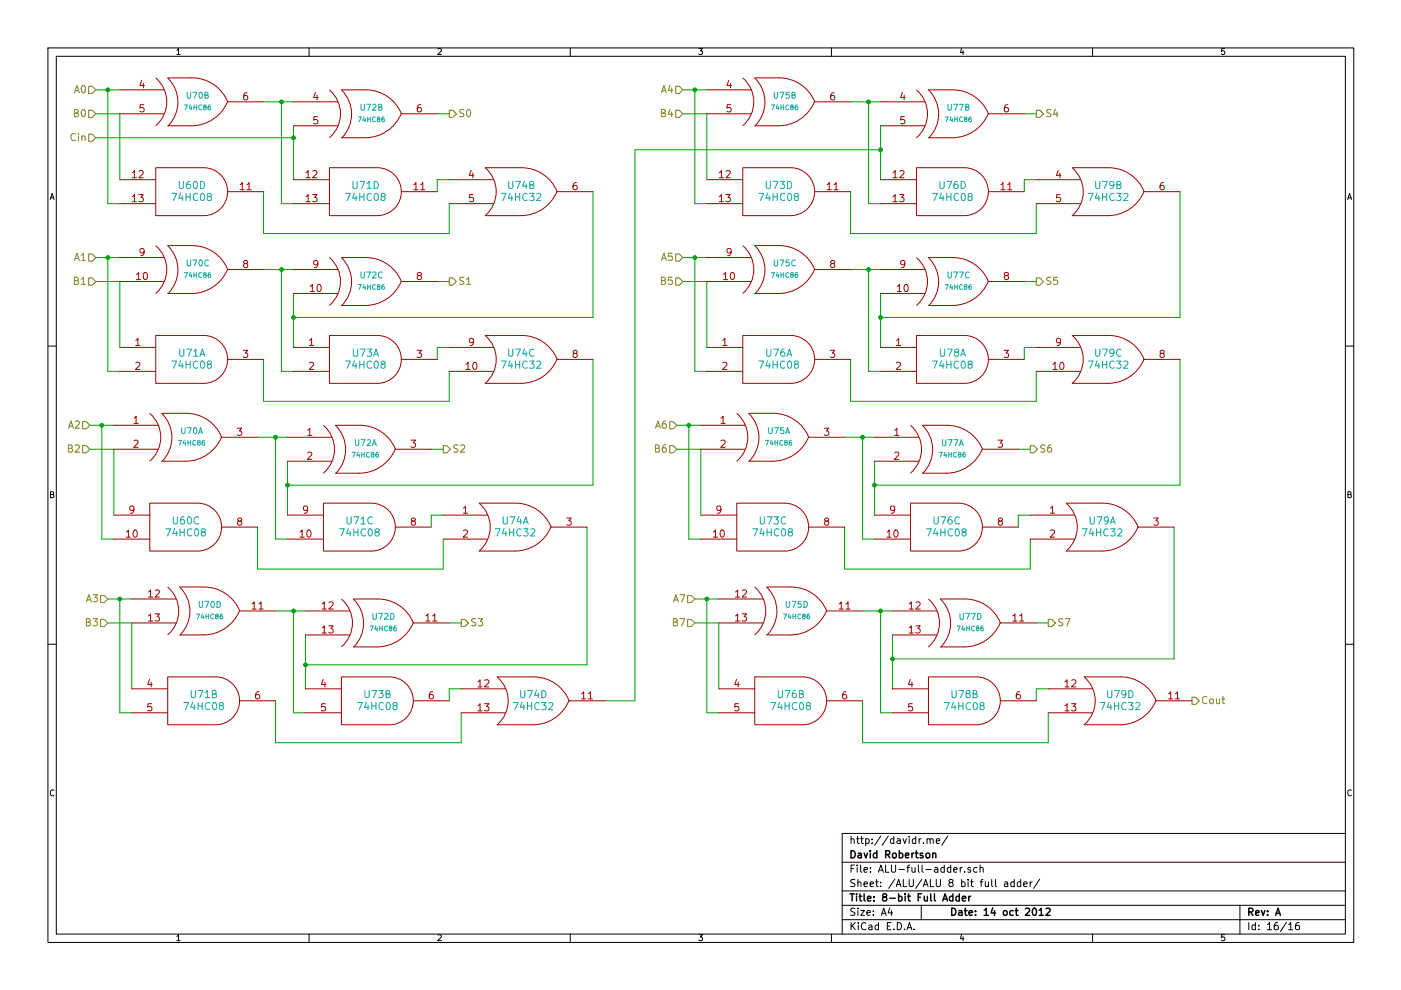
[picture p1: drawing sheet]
<svg xmlns="http://www.w3.org/2000/svg" width="297mm" height="210mm" viewBox="0 0 297 210" stroke-linecap="round" stroke-linejoin="round" font-family="sans-serif">
<g fill="none" stroke="#000" stroke-width=".21">
<path d="M10.2 10.2h276.8v189.6h-276.8zM11.9 11.9h273.3v186.1h-273.3zM37.5 10.7l.3-.4v1.3M37.5 11.6h.7M65.5 10.2v1.7M92.9 10.4l.4-.1 .3 .4-.8 .9h.8M120.9 10.2v1.7M148.2 10.3h.7l-.4 .5 .4 .1v.5l-.2 .2-.5-.2M176.3 10.2v1.7M203.9 10.2l-.3 1h.8M204.2 10.7v.9M231.6 10.2v1.7"/>
<path d="M259.6 10.3h-.6v.6l.2-.1 .4 .1v.5l-.1 .2-.5-.2M10.6 42.3l.4-1.3 .5 1.3M10.8 41.9h.6M285.7 42.3l.4-1.3 .5 1.3M285.9 41.9h.5M10.2 73.4h1.7M285.2 73.4h1.8M10.7 104.9l.6-.1v-.4l-.6-.2v1.3h.5l.2-.4-.2-.2M285.8 104.9l.5-.1 .1-.4-.6-.2v1.3h.5l.2-.4-.3-.2M10.2 136.6h1.7M285.2 136.6h1.8M11.4 167.6a.55 .55 0 0 0-.7 .1 .55 .55 0 0 0 0 .7l.4 .3 .3-.1"/>
<path d="M180.4 178l.1-.1a.36 .36 0 0 1 .6 .2v.7M180.4 177.3v1.5M181.6 177.8h.6M181.8 177.3v1.3l.4 .2M182.5 177.8h.6M182.7 177.3v1.3l.4 .2M183.5 177.9l.5-.1 .3 .3-.1 .6-.2 .1h-.5M183.5 177.8v1.5M184.9 178.7v.1M184.9 177.9v.2M186.7 177.2l-1.3 2M188.3 177.2l-1.3 2"/>
<path d="M189.5 177.9l-.4-.1-.3 .3v.6l.3 .1h.4M189.5 177.3v1.5M190.2 177.9h.6l.1 .9M190.9 178.2l-.7 .1a.3 .3 0 0 0 .2 .5h.5M191.5 177.8l.3 1 .4-1M192.8 177.3v.2M192.8 177.8v1M194.2 177.9l-.5-.1-.3 .3 .1 .6 .2 .1h.5M194.2 177.3v1.5M194.9 177.8v1M195.3 177.8l-.4 .3M195.8 178.7v.1"/>
<path d="M196.5 178l.1-.1a.36 .36 0 0 1 .6 .2v.7M196.5 177.8v1M197.2 178.1a.35 .35 0 0 1 .3-.3 .35 .35 0 0 1 .4 .3v.7M198.5 178.3l.7-.1v-.3l-.5-.1-.2 .3 .1 .7h.6M201 177.2l-1.3 2M285.2 176.7h-106.6v21.3M286.5 167.6a.55 .55 0 0 0-.7 .1 .55 .55 0 0 0 0 .7l.4 .3 .3-.1M37.5 198.6l.3-.4v1.2M37.5 199.4h.7M65.5 198v1.8M92.9 198.3l.4-.1 .3 .4-.8 .8h.8M120.9 198v1.8"/>
<path d="M148.2 198.2h.7l-.4 .5 .4 .1v.5l-.2 .1-.5-.1M176.3 198v1.8M178.6 182.8h106.6M178.6 188.9h106.6M178.6 195h106.6M178.6 191.9h106.6M180.4 195.6v1.5M180.4 184.2h.5M180.7 196.3l.6 .8M181.2 183.4h-.8v1.5M181.3 192.6h-.6l-.3 .3 .1 .3 .7 .3v.5l-.3 .1-.5-.1M181.3 186.5h-.6l-.3 .3 .1 .3 .7 .3v.5l-.3 .1-.5-.1"/>
<path d="M181.3 195.6l-.9 .9M181.7 183.4v.2M181.7 183.9v1M181.9 192.6v.1M181.9 187.1l.1-.1a.36 .36 0 0 1 .5 .2v.8M181.9 186.5v1.5M181.9 193.1v1M182 195.6v.2M182 196.1v1M182.5 183.4v1.3l.2 .2M182.5 193.1h.8l-.8 1h.8M183.2 184.4l.7-.1-.1-.3-.4-.1-.2 .3 .1 .7h.5"/>
<path d="M183.2 187.5l.7-.1-.1-.4h-.4l-.2 .2 .1 .7h.5M183.6 195.8a.72 .72 0 0 0-1 .5 .72 .72 0 0 0 .7 .8l.3-.1M183.8 193.6l.7-.2v-.3h-.5l-.2 .2 .1 .7h.6M184.2 196.2h.6l.1 .9M184.5 187.5l.7-.1-.1-.4h-.4l-.2 .2 .1 .7h.5M184.6 184.8v.1M184.6 184v.2M184.9 196.5l-.7 .1a.3 .3 0 0 0 .2 .5h.5M185.2 194v.1M185.2 193.1v.2M185.6 187h.6M185.9 186.5v1.3l.3 .2"/>
<path d="M186.3 196.2l-.5-.1-.3 .3 .1 .6 .2 .1h.5M186.3 184.9l.5-1.5 .5 1.5M186.3 195.6v1.5M186.4 184.5h.7M186.7 187.9v.1M186.7 187v.2M186.9 194.1l.5-1.5 .5 1.5M187 193.6h.7M187.8 183.4v1.5h.7M188.1 196.3h.5M188.7 192.5l-.4 1.1h1M188.9 195.6h-.8v1.5h.8"/>
<path d="M189 183.4v1.3l.3 .2h.3l.3-.2v-1.3M189 193.1v1M189.5 197v.1M189.7 186.4l-1.3 2M190 188l.5-1.5 .5 1.5M190.1 187.6h.8M190.2 195.6a.77 .77 0 0 1 .9 .8 .77 .77 0 0 1-.9 .7zM190.6 184.4h1.2M191.5 186.5v1.5h.8M191.8 197v.1M192.3 183.9h.6M192.3 197.1l.5-1.5 .5 1.5"/>
<path d="M192.4 196.7h.8M192.8 186.5v1.2l.3 .3h.2l.3-.3v-1.2M192.9 183.4l-.4 .2v1.3M193.3 183.9l.1 1h.4l.2-.1M193.8 197v.1M194 183.9v1M194.7 183.4v1.3l.2 .2M195.3 191.9v3.1M195.5 186.4l-1.3 2M195.5 183.4v1.3l.2 .2M195.8 188l.5-1.5 .5 1.5M195.9 187.6h.7"/>
<path d="M196.3 184.4h1.2M197.3 186.5v1.5h.7M198.2 184h.6v.9M198.5 186.5v1.2l.3 .3h.3l.3-.3v-1.2M198.8 184.3l-.6 .1a.3 .3 0 0 0 .1 .5h.5M200.2 184l-.4-.1-.3 .3v.6l.3 .1h.4M200.2 183.4v1.5M201.5 187.1l-.3-.3 .1-.2 .2-.1h.4l.2 .3-.1 .2-.7 .2-.1 .2 .1 .5 .2 .1h.3l.3-.3v-.3l-.3-.3M201.6 184l-.5-.1-.3 .3 .1 .6 .2 .1h.5M201.6 183.4v1.5M202.2 184.4l.7-.1v-.3l-.5-.1-.2 .3 .1 .7h.6M203.6 183.9v1"/>
<path d="M203.9 198.1l-.3 .9h.8M203.9 187h.4l.3 .3-.1 .6-.2 .1-.4-.1M203.9 186.5v1.5M204 183.9l-.4 .3M204.2 198.6v.8M204.5 184.8v.1M205.3 186.5v.1M205.3 187v1M205.8 184l-.4-.1-.2 .3 .1 .2 .5 .1v.4h-.6M205.8 187h.6M206 186.5v1.3l.4 .2M207.2 184l-.5-.1-.3 .3 .1 .6 .2 .1h.5"/>
<path d="M207.8 184.1l.1-.1a.36 .36 0 0 1 .6 .2v.7M207.8 183.4v1.5M207.8 187h.6M208.4 186.5l-.4 .2v1.3M208.9 187l.1 .9 .3 .1 .3-.1M209.6 187v1M210.3 186.5v1.3l.2 .2M211 186.5v1.3l.3 .2M213 187h.6l.1 1M213.7 187.4l-.7 .1a.3 .3 0 0 0 .2 .5l.5-.1M215 187h-.4l-.3 .3 .1 .6 .2 .1 .4-.1M215 186.5v1.5"/>
<path d="M216.4 187h-.4l-.3 .3v.6l.3 .1 .4-.1M216.4 186.5v1.5M217 187.5l.8-.1-.1-.4h-.4l-.3 .2 .1 .7h.6M218.4 187v1M218.8 187l-.4 .3M220.4 186.4l-1.2 2M231.6 198v1.8M259.6 198.2h-.6v.6l.2-.1 .4 .1v.5l-.1 .1-.5-.1M262.9 191.9v6.1M264.8 195.6v1.5M266.2 196.2l-.5-.1-.3 .3 .1 .6 .2 .1h.5M266.2 195.6v1.5"/>
<path d="M266.9 197v.1M266.9 196.2v.1M268.7 196l.5-.4v1.5M268.7 197.1h.9M270.9 195.6l-.4 .1a.99 .99 0 0 0 0 1.4l.5-.1v-.5l-.3-.3-.4 .1-.1 .2M272.8 195.5l-1.3 2M273.2 196l.5-.4v1.5M273.2 197.1h.9M275.4 195.6l-.4 .1a.99 .99 0 0 0 0 1.4l.5-.1v-.5l-.3-.3-.4 .1-.1 .2"/>
</g>
<g fill="none" stroke="#000" stroke-width=".3">
<path d="M180.2 189.5h.9M180.4 180.4a.77 .77 0 0 1 .9 .7 .77 .77 0 0 1-.9 .8zM180.7 189.5v1.5M181.6 189.5v.2M181.6 190v1M182 180.9h.5l.1 1M182.1 190h.6M182.3 189.5v1.3l.4 .2M182.6 181.3l-.6 .1a.3 .3 0 0 0 .1 .5l.5-.1M183.2 189.5v1.3l.2 .2M183.2 180.9l.4 1 .3-1M183.9 190.5l.8-.1-.1-.3-.4-.1-.3 .2 .1 .8h.6"/>
<path d="M184.5 180.4v.1M184.5 180.9v1M185.3 190.9v.1M185.3 190.1v.1M185.9 180.9h-.4l-.3 .3v.6l.3 .1 .4-.1M185.9 180.4v1.5M187.4 190.2l-.3-.3 .1-.2 .2-.2 .5 .1 .1 .2-.1 .2-.6 .2-.2 .2 .1 .5 .2 .1h.3l.3-.2v-.4l-.3-.2M187.8 181.2l.7-.1 .2-.2-.1-.4-.2-.1h-.6v1.5M188.2 181.2l.5 .7M188.6 190.4h1.2M189.4 180.9h.3l.3 .3v.4l-.3 .3-.5-.3zM190.5 190.1l.5-.1 .3 .3-.1 .6-.2 .1h-.5"/>
<path d="M190.5 189.5v1.5M190.7 180.9h.4l.3 .3-.1 .6-.2 .1-.4-.1M190.7 180.4v1.5M191.9 189.5v.2M191.9 190v1M192 181.4l.7-.1-.1-.4h-.4l-.2 .2v.7h.6M192.4 190h.6M192.6 189.5v1.3l.4 .2M193.3 180.9v1M193.8 180.9l-.5 .3M194.1 180.9h.6M194.3 180.4v1.3l.4 .2"/>
<path d="M194.7 190.2h.5M195.4 189.5h-.7v1.5M195.7 180.9h-.4l-.2 .2v.2l.6 .2v.3h-.6M196 190v1h.4l.2-.1M196.4 181l.2-.1 .5 .1v.8l-.3 .1-.4-.1zM196.6 190v1M197.3 189.5v1.3l.3 .2M197.8 181v-.1a.36 .36 0 0 1 .6 .2v.8M197.8 180.9v1M198.1 189.5v1.3l.2 .2M199.9 191l.5-1.5 .5 1.5M200 190.6h.7"/>
<path d="M201.8 192.6a.77 .77 0 0 1 .9 .7 .77 .77 0 0 1-.9 .8zM202 190.1l-.4-.1-.3 .3 .1 .6 .2 .1h.4M202 189.5v1.5M203.3 193.1h.6l.1 1M203.4 190.1l-.4-.1-.3 .3v.6l.3 .1h.4M203.4 189.5v1.5M204 193.4l-.7 .2a.3 .3 0 0 0 .2 .5l.5-.1M204 190.5l.8-.1-.1-.3-.4-.1-.3 .2 .1 .8h.6M204.5 193.1h.6M204.7 192.6v1.3l.4 .2M205.4 190v1M205.5 193.6l.7-.2-.1-.3h-.4l-.2 .2v.7h.6"/>
<path d="M205.8 190l-.4 .3M206.8 194v.1M206.8 193.1v.2M208.7 193l.4-.4v1.5M208.7 194.1h.9M210.5 192.5l-.4 1.1h1M210.8 193.1v1M212.9 193.1h.3l.3 .3v.4l-.3 .3-.5-.3zM214.8 193.1h-.4l-.3 .3 .1 .6 .2 .1 .4-.1M215.3 193.1h.5M215.5 192.6v1.3l.3 .2M217.4 192.7l.6-.1 .3 .4-.9 1.1h.9"/>
<path d="M219 192.7l.3-.1a.81 .81 0 0 1 .5 .7 .81 .81 0 0 1-.5 .8l-.3-.1-.1-.5zM220.3 193l.5-.4v1.5M220.3 194.1h.9M221.8 192.7l.6-.1 .3 .4-1 1.1h1M264.8 193.4l.7-.1 .2-.2-.1-.4-.2-.1h-.6v1.5M265.2 193.4l.5 .7M266.2 193.6l.8-.2-.1-.3h-.5l-.2 .2 .1 .7h.6M267.5 193.1l.3 1 .4-1M268.8 194v.1M268.8 193.1v.2M270.5 194.1l.5-1.5 .5 1.5M270.6 193.6h.7"/>
</g>
<circle cx="185.4" cy="102.9" r=".41" fill="#00a000"/>
<g fill="none" stroke="#00a000" stroke-width=".21">
<path d="M250.2 76.2v26.7h-64.8"/>
<circle cx="185.4" cy="102.9" r=".41"/>
</g>
<circle cx="186.7" cy="31.8" r=".41" fill="#00a000"/>
<g fill="none" stroke="#00a000" stroke-width=".21">
<path d="M186.7 31.8h-52.1v116.8h-6.3"/>
<circle cx="186.7" cy="31.8" r=".41"/>
</g>
<circle cx="61" cy="102.9" r=".41" fill="#00a000"/>
<g fill="none" stroke="#00a000" stroke-width=".21">
<path d="M144.8 24.1h5.1v14M180.3 21.6h6.4M184.2 21.6v21.6h2.5M186.7 26.7v11.4M219.7 38.1h-2.5v2.5M125.7 76.2v26.7h-64.7"/>
<circle cx="61" cy="102.9" r=".41"/>
</g>
<circle cx="184.1" cy="21.6" r=".41" fill="#00a000"/>
<g fill="none" stroke="#00a000" stroke-width=".21">
<path d="M144.8 19.1h5.1M147.3 19.1v24.1h2.6M180.3 40.6v8.9h39.4v-6.3"/>
<circle cx="184.1" cy="21.6" r=".41"/>
</g>
<circle cx="147.3" cy="19.1" r=".41" fill="#00a000"/>
<g fill="none" stroke="#00a000" stroke-width=".21">
<path d="M217.2 59.7h2.5"/>
<circle cx="147.3" cy="19.1" r=".41"/>
</g>
<circle cx="147.3" cy="54.6" r=".41" fill="#00a000"/>
<g fill="none" stroke="#00a000" stroke-width=".21">
<path d="M144.8 54.6h5.1M147.3 54.6v24.1h2.6M180.3 76.2v8.9h39.4v-6.4"/>
<circle cx="147.3" cy="54.6" r=".41"/>
</g>
<circle cx="184.1" cy="57.2" r=".41" fill="#00a000"/>
<g fill="none" stroke="#00a000" stroke-width=".21">
<path d="M144.8 59.7h5.1v14M180.3 57.2h6.4M184.2 57.2v21.5h2.5M186.7 62.2v11.5M219.7 73.7h-2.5v2.5M143.5 95.3h5.1v13.9M179.1 92.7h6.3M182.9 92.7v21.6h2.5M185.4 97.8v11.4M218.4 109.2h-2.5v2.6"/>
<circle cx="184.1" cy="57.2" r=".41"/>
</g>
<circle cx="182.9" cy="92.7" r=".41" fill="#00a000"/>
<g fill="none" stroke="#00a000" stroke-width=".21">
<path d="M143.5 90.2h5.1M146.1 90.2v24.1h2.5M179.1 111.8v8.9h39.3v-6.4"/>
<circle cx="182.9" cy="92.7" r=".41"/>
</g>
<circle cx="146" cy="90.2" r=".41" fill="#00a000"/>
<g fill="none" stroke="#00a000" stroke-width=".21">
<path d="M215.9 95.3h2.5M219.7 132.1h2.6"/>
<circle cx="146" cy="90.2" r=".41"/>
</g>
<circle cx="149.9" cy="127" r=".41" fill="#00a000"/>
<g fill="none" stroke="#00a000" stroke-width=".21">
<path d="M147.3 127h5.1M149.9 127v24.1h2.5M182.9 148.6v8.9h39.4v-6.4"/>
<circle cx="149.9" cy="127" r=".41"/>
</g>
<circle cx="186.7" cy="129.5" r=".41" fill="#00a000"/>
<g fill="none" stroke="#00a000" stroke-width=".21">
<path d="M22.9 132.1h5v14M58.4 129.5h6.4M62.2 129.5v21.6h2.6M64.8 134.6v11.5M147.3 132.1h5.1v14M182.9 129.5h6.3M186.7 129.5v21.6h2.5M189.2 134.6v11.5M97.8 146.1h-2.5v2.5M222.3 146.1h-2.6v2.5"/>
<circle cx="186.7" cy="129.5" r=".41"/>
</g>
<circle cx="62.2" cy="129.5" r=".41" fill="#00a000"/>
<g fill="none" stroke="#00a000" stroke-width=".21">
<path d="M22.9 127h5M25.4 127v24.1h2.5M58.4 148.6v8.9h39.4v-6.4"/>
<circle cx="62.2" cy="129.5" r=".41"/>
</g>
<circle cx="25.4" cy="127" r=".41" fill="#00a000"/>
<g fill="none" stroke="#00a000" stroke-width=".21">
<path d="M91.4 95.3h2.6M95.3 132.1h2.5"/>
<circle cx="25.4" cy="127" r=".41"/>
</g>
<circle cx="21.6" cy="90.2" r=".41" fill="#00a000"/>
<g fill="none" stroke="#00a000" stroke-width=".21">
<path d="M19.1 90.2h5M21.6 90.2v24.1h2.5M54.6 111.8v8.9h39.4v-6.4"/>
<circle cx="21.6" cy="90.2" r=".41"/>
</g>
<circle cx="58.4" cy="92.7" r=".41" fill="#00a000"/>
<g fill="none" stroke="#00a000" stroke-width=".21">
<path d="M20.3 59.7h5.1v14M55.9 57.2h6.3M59.7 57.2v21.5h2.5M62.2 62.2v11.5M95.3 73.7h-2.6v2.5M19.1 95.3h5v13.9M54.6 92.7h6.4M58.4 92.7v21.6h2.6M61 97.8v11.4M94 109.2h-2.6v2.6"/>
<circle cx="58.4" cy="92.7" r=".41"/>
</g>
<circle cx="59.7" cy="57.2" r=".41" fill="#00a000"/>
<g fill="none" stroke="#00a000" stroke-width=".21">
<path d="M20.3 54.6h5.1M22.9 54.6v24.1h2.5M55.9 76.2v8.9h39.4v-6.4"/>
<circle cx="59.7" cy="57.2" r=".41"/>
</g>
<circle cx="22.9" cy="54.6" r=".41" fill="#00a000"/>
<g fill="none" stroke="#00a000" stroke-width=".21">
<path d="M92.7 24.1h2.6M92.7 59.7h2.6"/>
<circle cx="22.9" cy="54.6" r=".41"/>
</g>
<circle cx="22.9" cy="19.1" r=".41" fill="#00a000"/>
<g fill="none" stroke="#00a000" stroke-width=".21">
<path d="M20.3 19.1h5.1M22.9 19.1v24.1h2.5M55.9 40.6v8.9h39.4v-6.3"/>
<circle cx="22.9" cy="19.1" r=".41"/>
</g>
<circle cx="59.7" cy="21.6" r=".41" fill="#00a000"/>
<g fill="none" stroke="#00a000" stroke-width=".21">
<path d="M20.3 24.1h5.1v14M20.3 29.2h41.9M55.9 21.6h6.3M59.7 21.6v21.6h2.5M62.2 26.7v11.4M95.3 38.1h-2.6v2.5"/>
<circle cx="59.7" cy="21.6" r=".41"/>
</g>
<circle cx="62.2" cy="29.2" r=".41" fill="#00a000"/>
<g fill="none" stroke="#00a000" stroke-width=".21">
<path d="M125.7 40.6v26.7h-63.5"/>
<circle cx="62.2" cy="29.2" r=".41"/>
</g>
<circle cx="62.2" cy="67.3" r=".41" fill="#00a000"/>
<g fill="none" stroke="#00a000" stroke-width=".21">
<path d="M124.5 111.8v29.2h-59.7"/>
<circle cx="62.2" cy="67.3" r=".41"/>
</g>
<circle cx="64.8" cy="141" r=".41" fill="#00a000"/>
<g fill="none" stroke="#00a000" stroke-width=".21">
<path d="M250.2 40.6v26.7h-63.5"/>
<circle cx="64.8" cy="141" r=".41"/>
</g>
<circle cx="186.7" cy="67.3" r=".41" fill="#00a000"/>
<g fill="none" stroke="#00a000" stroke-width=".21">
<path d="M248.9 111.8v27.9h-59.7"/>
<circle cx="186.7" cy="67.3" r=".41"/>
</g>
<circle cx="189.2" cy="139.7" r=".41" fill="#00a000"/>
<g fill="none" stroke="#00a000" stroke-width=".21">
<path d="M217.2 24.1h2.5"/>
<circle cx="189.2" cy="139.7" r=".41"/>
</g>
<g fill="none" stroke="#808000" stroke-width=".21">
<path d="M15.8 19.7l.5-1.6 .5 1.6M15.9 19.2h.8M17.4 18.3l.2-.2a.81 .81 0 0 1 .5 .8 .81 .81 0 0 1-.5 .8l-.2-.2-.2-.4zM18.8 18.3h.8l.7 .8-.7 .7h-.8zM140.3 19.7l.5-1.6 .5 1.6M140.4 19.2h.7M142.1 18.1l-.4 1.1h.9M142.4 18.6v1.1M143.3 18.3h.7l.8 .8-.8 .7h-.7zM15.8 24l.6-.1 .2-.3-.1-.2-.7-.2v1.5h.6l.2-.1 .1-.4-.4-.2M16 28.4a.72 .72 0 0 0-1 .5 .72 .72 0 0 0 .7 .9l.3-.1M16.6 28.3v.1"/>
<path d="M16.6 28.8v1M17.4 29v-.1a.36 .36 0 0 1 .6 .1v.8M17.4 23.4l.2-.2a.81 .81 0 0 1 .5 .8 .81 .81 0 0 1-.5 .7l-.2-.1-.2-.4zM17.4 28.8v1M18.8 28.4h.8l.7 .8-.7 .8h-.8zM18.8 23.4h.8l.7 .7-.7 .8h-.8zM95.3 23.4h.7l.8 .7-.8 .8h-.7zM98.3 23.3l-.5-.1-.3 .3 .1 .4 .7 .3v.4l-.3 .1h-.5M99.1 23.3l.2-.1a.81 .81 0 0 1 .5 .8 .81 .81 0 0 1-.5 .7 .98 .98 0 0 1-.2-1.4zM140.2 24l.7-.1 .1-.3v-.2l-.8-.2v1.5h.6l.2-.1 .1-.4-.4-.2M142.1 23.1l-.4 1.1h.9M142.4 23.7v1"/>
<path d="M143.3 23.4h.7l.8 .7-.8 .8h-.7zM219.7 23.4h.8l.7 .7-.7 .8h-.8zM222.8 23.3l-.6-.1-.3 .3 .2 .4 .6 .3v.4l-.2 .1h-.6M223.7 23.1l-.3 1.1h.9M224.1 23.7v1M15.8 59.5l.6-.1 .2-.2-.1-.3-.7-.1v1.5h.6l.2-.1 .1-.4-.4-.3M15.8 55.2l.5-1.5 .5 1.5M15.9 54.8h.8M17.2 54.1l.5-.4v1.5M17.2 59.2l.5-.4v1.5M17.2 55.2h.9M18.8 53.8h.8l.7 .8-.7 .8h-.8z"/>
<path d="M18.8 58.9h.8l.7 .8-.7 .8h-.8zM95.3 58.9h.7l.8 .8-.8 .8h-.7zM98.3 58.9l-.5-.1-.3 .3 .1 .3 .7 .3v.5l-.3 .1-.5-.1M98.9 59.2l.5-.4v1.5M140.2 59.5l.7-.1 .1-.2v-.3l-.8-.1v1.5h.6l.2-.1 .1-.4-.4-.3M140.3 55.2l.5-1.5 .5 1.5M140.4 54.8h.7M142.5 58.8h-.7l-.1 .7 .2-.1h.5l.2 .3-.1 .5-.2 .1-.6-.1M142.5 53.7h-.7l-.1 .7 .2-.1 .5 .1 .2 .2-.1 .5-.2 .1-.6-.1M143.3 58.9h.7l.8 .8-.8 .8h-.7zM143.3 53.8h.7l.8 .8-.8 .8h-.7zM219.7 58.9h.8l.7 .8-.7 .8h-.8z"/>
<path d="M222.8 58.9l-.6-.1-.3 .3 .2 .3 .6 .3v.5l-.2 .1-.6-.1M224.2 58.8h-.8v.7l.2-.1h.5l.2 .3-.1 .5-.2 .1-.6-.1M17.2 60.3h.9M98.9 60.3h.9M14.5 95.1l.7-.1 .1-.2-.1-.3-.7-.2v1.6h.6l.2-.2 .1-.3-.4-.3M14.5 90.8l.5-1.5 .5 1.5M14.7 90.3h.7M16 94.5l.5-.2 .3 .5-.9 1.1h.9M16 89.4l.5-.1 .3 .4-.9 1.1h.9M17.5 94.5h.8l.8 .8-.8 .7h-.8zM17.5 89.4h.8l.8 .8-.8 .7h-.8zM94 94.5h.7l.8 .8-.8 .7h-.7z"/>
<path d="M97.1 94.4l-.6-.1-.3 .3 .1 .4 .7 .3v.4l-.2 .2-.6-.1M97.6 94.5l.6-.2 .3 .5-.9 1.1h.9M139 95.1l.6-.1 .2-.2-.1-.3-.7-.2v1.6h.5l.3-.2 .1-.3-.4-.3M139 90.8l.5-1.5 .5 1.5M139.1 90.3h.8M141.1 89.3h-.4a.99 .99 0 0 0 0 1.5l.5-.1 .1-.6-.3-.3-.4 .1-.2 .2M141.1 94.3l-.4 .1a.99 .99 0 0 0 0 1.5l.5-.2 .1-.5-.3-.3-.4 .1-.2 .2M142 89.4h.7l.8 .8-.8 .7h-.7zM142 94.5h.7l.8 .8-.8 .7h-.7zM218.4 94.5h.8l.8 .8-.8 .7h-.8zM221.5 94.4l-.5-.1-.4 .3 .2 .4 .7 .3v.4l-.3 .2-.6-.1M222.8 94.3l-.4 .1a.99 .99 0 0 0 0 1.5l.5-.2 .1-.5-.3-.3-.4 .1-.2 .2"/>
<path d="M18.3 131.9l.7-.1 .1-.2v-.3l-.8-.1v1.5h.6l.2-.1 .1-.4-.4-.3M18.3 127.6l.5-1.5 .6 1.5M18.5 127.2h.7M19.7 126.1h1l-.6 .6 .5 .1v.7l-.3 .1-.6-.1M19.7 131.2h1l-.6 .5 .5 .2v.7l-.3 .1-.6-.1M21.3 126.2h.8l.8 .8-.8 .8h-.8zM21.3 131.3h.8l.8 .8-.8 .7h-.8zM97.8 131.3h.8l.7 .8-.7 .7h-.8zM100.9 131.2h-.6l-.3 .3 .2 .3 .6 .3v.5l-.2 .1-.6-.1M101.4 131.2h.9l-.5 .5 .5 .2v.7l-.3 .1-.6-.1M142.8 131.9l.6-.1 .2-.2-.1-.3-.7-.1v1.5h.6l.2-.1 .1-.4-.4-.3M142.8 127.6l.5-1.5 .5 1.5"/>
<path d="M142.9 127.2h.8M144.2 131.2h1l-.7 1.5M144.2 126.1h1l-.7 1.5M145.8 131.3h.8l.7 .8-.7 .7h-.8zM145.8 126.2h.8l.7 .8-.7 .8h-.8zM222.3 131.3h.7l.8 .8-.8 .7h-.7zM225.3 131.2h-.5l-.3 .3 .1 .3 .7 .3v.5l-.3 .1-.5-.1M225.9 131.2h1l-.7 1.5M252.7 147.8h.8l.8 .8-.8 .8h-.8zM255.9 147.8a.72 .72 0 0 0-1 .5 .72 .72 0 0 0 .7 .9l.3-.1M256.5 148.3l.3-.1 .4 .1v.8l-.2 .1-.5-.1zM257.9 148.2l.1 .9 .3 .1 .3-.1"/>
<path d="M258.6 148.2v1M259.1 148.2h.6M259.3 147.7v1.3l.4 .2"/>
</g>
<g fill="none" stroke="#a00000" stroke-width=".21">
<path d="M25.4 19.1h9.4M30 17l-.3 1.1h.9M30.4 17.6v1M33.1 16.6a6.7 6.7 0 0 1-.1 10M35.6 16.5h5.1a8.1 8.1 0 0 1 7.6 5.1M35.6 16.6a7.1 7.1 0 0 1 0 10.1M52.4 19.7h-.5a.99 .99 0 0 0 0 1.5l.6-.1v-.6l-.3-.3-.4 .1-.2 .2M66.9 19.6l-.4 1.1h1M69.9 19.1a6.7 6.7 0 0 1 0 10.1M72.4 19.1h5.1a8.1 8.1 0 0 1 7.6 5M72.4 19.1a7.1 7.1 0 0 1 .1 10.1M149.9 19.1h9.4"/>
<path d="M154.5 17l-.4 1.1h1M154.9 17.6v1M157.5 16.6a6.7 6.7 0 0 1 0 10M160 16.5h5.1a8.1 8.1 0 0 1 7.6 5.1h7.6M160.1 16.6a7.1 7.1 0 0 1 0 10.1M176.8 19.7h-.4a.99 .99 0 0 0 0 1.5l.5-.1 .1-.6-.3-.3-.4 .1-.2 .2M191.3 19.6l-.3 1.1h.9M194.3 19.1a6.7 6.7 0 0 1 0 10.1M196.9 19.1h5.1a8.1 8.1 0 0 1 7.6 5M196.9 19.1a7.1 7.1 0 0 1 0 10.1M25.4 24.1h9.4M25.4 38.1h7.6"/>
<path d="M28 36.6l.5-.4v1.5M28 37.7h.9M29.5 36.3l.6-.1 .3 .4-1 1.1h1M30.5 22.2h-.8v.7l.2-.1 .5 .1 .2 .2-.1 .5-.2 .1-.6-.1M43.2 35.6h-10.2v10.1h10.2M43.2 35.6a5.1 5.1 0 0 1 5.1 5 5.1 5.1 0 0 1-5.1 5.1M50.9 39.1l.5-.4v1.5M52.3 39.1l.5-.4v1.5M55.9 21.6h-7.7a8.3 8.3 0 0 1-7.6 5.1h-5M62.2 26.7h9.4M62.2 21.6h9.4M62.2 38.1h7.7"/>
<path d="M64.9 36.6l.4-.4v1.5M64.9 37.7h.9M66.3 36.3l.6-.1 .3 .4-.9 1.1h.9M67.2 20.2v1M67.3 24.7h-.7l-.1 .8 .2-.2 .5 .1 .2 .2-.1 .5-.2 .2-.6-.2M72.4 29.2h5.1M80 35.6h-10.1v10.1h10.1M80.1 35.6a5.1 5.1 0 0 1 5 5 5.1 5.1 0 0 1-5 5.1M87.7 39.1l.5-.4v1.5M89.2 39.1l.4-.4v1.5M89.2 22.2l-.4 .1a.99 .99 0 0 0 0 1.4l.5-.1 .1-.5-.3-.3-.5 .1-.1 .2M92.7 24.1h-7.6a8.3 8.3 0 0 1-7.6 5.1"/>
<path d="M95.3 38.1h9.3M99.9 36.1l-.4 1.1h1M100.3 36.7v1M102.9 35.6h7.6a8.1 8.1 0 0 1 7.6 5M102.9 35.6a6.7 6.7 0 0 1 0 10.1M122.2 38.7l-.4 .1a.99 .99 0 0 0 0 1.4l.5-.1 .1-.5-.3-.3-.5 .1-.1 .2M149.9 24.1h9.4M149.9 38.1h7.6M152.5 36.6l.5-.4v1.5M152.5 37.7h.9M153.9 36.3l.6-.1 .3 .4-.9 1.1h.9M154.9 22.2h-.7l-.1 .7 .3-.1 .5 .1 .1 .2-.1 .5-.2 .1-.6-.1"/>
<path d="M167.6 35.6h-10.1v10.1h10.1M167.7 35.6a5.1 5.1 0 0 1 5 5 5.1 5.1 0 0 1-5 5.1M172.7 21.6a8.3 8.3 0 0 1-7.6 5.1h-5.1M175.4 39.1l.4-.4v1.5M176.8 39.1l.5-.4v1.5M186.7 26.7h9.4M186.7 21.6h9.4M186.7 38.1h7.6M189.3 36.6l.5-.4v1.5M189.3 37.7h.9M190.8 36.3l.6-.1 .3 .4-1 1.1h1M191.7 20.2v1"/>
<path d="M191.8 24.7h-.8v.8l.2-.2 .5 .1 .1 .2v.5l-.3 .2-.5-.2M204.5 35.6h-10.2v10.1h10.2M204.5 35.6a5.1 5.1 0 0 1 5.1 5 5.1 5.1 0 0 1-5.1 5.1M212.2 39.1l.4-.4v1.5M213.6 39.1l.5-.4v1.5M213.7 22.2l-.5 .1a.99 .99 0 0 0 0 1.4l.5-.1 .1-.5-.3-.3-.4 .1-.2 .2M217.2 24.1h-7.7a8.3 8.3 0 0 1-7.6 5.1h-5M219.7 38.1h9.4M224.4 36.1l-.4 1.1h.9M224.7 36.7v1M227.3 35.6h7.7a8.1 8.1 0 0 1 7.6 5M227.4 35.6a6.7 6.7 0 0 1 0 10.1"/>
<path d="M246.7 38.7l-.4 .1a.99 .99 0 0 0 0 1.4l.5-.1v-.5l-.3-.3-.4 .1-.2 .2M25.4 43.2h7.6M25.4 54.6h9.4M25.4 59.7h9.4M28 41.7l.5-.5v1.6M28 42.8h.9M28.9 58.2l.5-.4v1.5M28.9 59.3h.9M29.4 41.2h1l-.5 .6 .4 .2v.6l-.2 .2-.7-.2M30.5 57.9l.3-.1a.81 .81 0 0 1 .5 .7 .81 .81 0 0 1-.5 .8l-.3-.1-.1-.5zM30.6 53.3l-.3 .3h-.5l-.1-.3 .1-.5 .5-.1 .2 .1a1.16 1.16 0 0 1-.2 1.3l-.5 .1M33.1 52.1a6.7 6.7 0 0 1-.1 10.1"/>
<path d="M35.6 52.1h5.1a8.1 8.1 0 0 1 7.6 5.1M35.6 52.1a7.1 7.1 0 0 1 0 10.1M48.3 40.6h7.6M50.9 40.2h.9M51.9 55.9l-.3-.3 .1-.2 .2-.2 .5 .1 .1 .2v.2l-.7 .3-.2 .2 .1 .4 .2 .1h.3l.3-.2v-.3l-.3-.3M52.3 40.2h.9M55.9 57.2l-7.7-.1a8.3 8.3 0 0 1-7.6 5.1h-5M62.2 43.2h7.7M62.2 57.2h9.4M64.9 41.7l.4-.5v1.6M64.9 42.8h.9M66.3 41.2h.9l-.5 .6 .4 .2v.6l-.2 .2-.6-.2"/>
<path d="M67.4 55.9l-.3 .3-.5-.1-.1-.2 .1-.6 .5-.1 .2 .2a1.16 1.16 0 0 1-.2 1.3h-.5M69.9 54.7a6.7 6.7 0 0 1 0 10M72.4 54.6h5.1a8.1 8.1 0 0 1 7.6 5.1M72.4 54.7a7.1 7.1 0 0 1 .1 10.1M85.1 40.6h7.6M87.7 40.2h.9M88.8 58.4l-.3-.3v-.2l.3-.1h.4l.2 .3-.1 .2-.7 .2-.1 .2v.5l.3 .1h.3l.3-.3v-.3l-.3-.3M89.2 40.2h.9M92.7 59.7h-7.6a8.3 8.3 0 0 1-7.6 5.1M95.3 43.2h9.3M100.3 41.2h-.7l-.1 .8 .2-.2 .6 .1 .1 .2-.1 .5-.2 .2-.6-.2M102.9 45.7h7.6"/>
<path d="M118.1 40.6a8.3 8.3 0 0 1-7.6 5.1M118.1 40.6h7.6M149.9 43.2h7.6M149.9 54.6h9.4M149.9 59.7h9.4M152.5 41.7l.5-.5v1.6M152.5 42.8h.9M153.4 58.2l.4-.4v1.5M153.4 59.3h.9M153.9 41.2h.9l-.5 .6 .5 .2v.6l-.3 .2-.6-.2M155 57.9l.2-.1a.81 .81 0 0 1 .5 .7 .81 .81 0 0 1-.5 .8l-.2-.1-.2-.5zM155 53.3l-.3 .3h-.4l-.2-.3 .2-.5 .4-.1 .2 .1a1.16 1.16 0 0 1-.2 1.3l-.4 .1"/>
<path d="M157.5 52.1a6.7 6.7 0 0 1 0 10.1M160 52.1h5.1a8.1 8.1 0 0 1 7.6 5.1h7.6M160.1 52.1a7.1 7.1 0 0 1 0 10.1M172.7 57.1a8.3 8.3 0 0 1-7.6 5.1h-5.1M172.7 40.6h7.6M175.4 40.2h.9M176.4 55.9l-.3-.3 .1-.2 .2-.2 .4 .1 .2 .2-.1 .2-.6 .3-.2 .2 .1 .4 .2 .1h.3l.3-.2v-.3l-.3-.3M176.8 40.2h.9M186.7 43.2h7.6M186.7 57.2h9.4M189.3 41.7l.5-.5v1.6M189.3 42.8h.9"/>
<path d="M190.7 41.2h1l-.5 .6 .4 .2v.6l-.2 .2-.7-.2M191.8 55.9l-.3 .3-.4-.1-.1-.2 .1-.6 .4-.1 .3 .2a1.16 1.16 0 0 1-.3 1.3h-.4M194.3 54.7a6.7 6.7 0 0 1 0 10M196.9 54.6h5.1a8.1 8.1 0 0 1 7.6 5.1M196.9 54.7a7.1 7.1 0 0 1 0 10.1M209.6 40.6h7.6M212.2 40.2h.9M213.2 58.4l-.3-.3 .1-.2 .2-.1h.5l.1 .3-.1 .2-.6 .2-.2 .2 .1 .5 .2 .1h.3l.3-.3v-.3l-.3-.3M213.6 40.2h.9M217.2 59.7h-7.7a8.3 8.3 0 0 1-7.6 5.1h-5M219.7 43.2h9.4M224.8 41.2h-.7l-.1 .8 .2-.2 .5 .1 .2 .2-.1 .5-.2 .2-.6-.2"/>
<path d="M227.3 45.7h7.7M242.5 40.6a8.3 8.3 0 0 1-7.6 5.1M242.6 40.6h7.6M25.4 73.7h7.6M25.4 78.7h7.6M28.8 72.2l.4-.5v1.6M28.8 77l.6-.2 .3 .4-1 1.1h1M28.8 73.3h.9M43.2 71.1h-10.2v10.2h10.2M43.2 71.1a5.1 5.1 0 0 1 5.1 5.1 5.1 5.1 0 0 1-5.1 5.1M48.3 76.2h7.6M51.6 74.3h.9l-.5 .6 .5 .1v.7l-.3 .1-.6-.1"/>
<path d="M62.2 73.7h7.7M62.2 78.7h7.7M62.2 62.2h9.4M65.6 72.2l.5-.5v1.6M65.6 77l.6-.2 .3 .4-.9 1.1h.9M65.6 73.3h.9M65.8 60.7l.4-.4v1.5M65.8 61.8h.8M67.4 60.5l.2-.2a.81 .81 0 0 1 .5 .8 .81 .81 0 0 1-.5 .7l-.2-.1-.2-.5zM72.4 64.8h5.1M80 71.1h-10.1v10.2h10.1M80.1 71.1a5.1 5.1 0 0 1 5 5.1 5.1 5.1 0 0 1-5 5.1"/>
<path d="M85.1 76.2h7.6M88.4 74.3h1l-.6 .6 .5 .1v.7l-.2 .1-.7-.1M95.3 73.7h9.3M95.3 78.7h9.3M98.8 77.2l.4-.4v1.5M98.8 78.3h.9M100.4 77l.2-.2a.81 .81 0 0 1 .5 .8 .81 .81 0 0 1-.5 .7l-.2-.1-.2-.5zM100.4 72.4l-.3 .3-.4-.1-.2-.2 .2-.6 .4-.1 .2 .2a1.16 1.16 0 0 1-.2 1.3l-.4 .1M102.9 71.1h7.6a8.1 8.1 0 0 1 7.6 5.1M102.9 71.2a6.7 6.7 0 0 1 0 10l7.6 .1M118.1 76.2a8.3 8.3 0 0 1-7.6 5.1M118.1 76.2h7.6"/>
<path d="M121.8 74.9l-.3-.2 .1-.3 .2-.1h.4l.2 .3-.1 .2-.7 .2-.1 .2 .1 .5 .2 .1h.3l.3-.3v-.3l-.3-.3M149.9 73.7h7.6M149.9 78.7h7.6M153.2 72.2l.5-.5v1.6M153.2 77l.6-.2 .3 .4-.9 1.1h.9M153.2 73.3h.9M167.6 71.1h-10.1v10.2h10.1M167.7 71.1a5.1 5.1 0 0 1 5 5.1 5.1 5.1 0 0 1-5 5.1M172.7 76.2h7.6M176 74.3h1l-.5 .6 .4 .1v.7l-.2 .1-.7-.1M186.7 73.7h7.6M186.7 78.7h7.6"/>
<path d="M186.7 62.2h9.4M190.1 72.2l.4-.5v1.6M190.1 77l.6-.2 .3 .4-1 1.1h1M190.1 73.3h.9M190.2 60.7l.5-.4v1.5M190.2 61.8h.9M191.8 60.5l.2-.2a.81 .81 0 0 1 .6 .8 .81 .81 0 0 1-.6 .7l-.2-.1-.1-.5zM204.5 71.1h-10.2v10.2h10.2M204.5 71.1a5.1 5.1 0 0 1 5.1 5.1 5.1 5.1 0 0 1-5.1 5.1M209.6 76.2h7.6M212.9 74.3h.9l-.5 .6 .4 .1v.7l-.2 .1-.6-.1M219.7 73.7h9.4"/>
<path d="M219.7 78.7h9.4M223.2 77.2l.5-.4v1.5M223.2 78.3h.9M224.8 77l.3-.2a.81 .81 0 0 1 .5 .8 .81 .81 0 0 1-.5 .7l-.3-.1-.1-.5zM224.9 72.4l-.3 .3-.5-.1-.1-.2 .1-.6 .5-.1 .2 .2a1.16 1.16 0 0 1-.2 1.3l-.5 .1M227.3 71.1h7.7a8.1 8.1 0 0 1 7.6 5.1M227.4 71.2a6.7 6.7 0 0 1 0 10l7.6 .1M242.5 76.2a8.3 8.3 0 0 1-7.6 5.1M242.6 76.2h7.6M246.3 74.9l-.4-.2 .1-.3 .3-.1h.4l.1 .3v.2l-.7 .2-.2 .2 .1 .5 .3 .1h.2l.3-.3v-.3l-.3-.3M24.1 90.2h9.4M24.1 95.3h9.4"/>
<path d="M28.4 88.7l.5-.5v1.6M28.4 93.5l.6-.2 .3 .5-1 1h1M28.4 89.8h.9M31.8 87.7a6.7 6.7 0 0 1 0 10.1M34.3 87.6h5.1a8.1 8.1 0 0 1 7.6 5.1h7.6M34.3 87.7a7.1 7.1 0 0 1 .1 10.1M47 92.7a8.3 8.3 0 0 1-7.6 5.1h-5.1M50.3 90.8h1l-.6 .6 .5 .1v.7l-.2 .1-.7-.1M61 92.7h9.4M61 97.8h9.4M65.2 91.2l.5-.4v1.5M65.2 96l.6-.1 .3 .4-.9 1.1h.9"/>
<path d="M65.2 92.3h.9M68.6 90.2a6.7 6.7 0 0 1 0 10.1M71.1 90.2h5.1a8.1 8.1 0 0 1 7.6 5.1M71.2 90.2a7.1 7.1 0 0 1 0 10.1M83.8 95.2a8.3 8.3 0 0 1-7.6 5.1M83.8 95.3h7.6M87.1 93.3h1l-.5 .6 .4 .2v.6l-.2 .1-.7-.1M148.6 90.2h9.4M148.6 95.3h9.4M152.9 88.7l.4-.5v1.6M152.9 93.5l.5-.2 .3 .5-.9 1h.9M152.9 89.8h.8"/>
<path d="M156.2 87.7a6.7 6.7 0 0 1 0 10.1M158.8 87.6h5.1a8.1 8.1 0 0 1 7.6 5.1h7.6M158.8 87.7a7.1 7.1 0 0 1 0 10.1M171.4 92.7a8.3 8.3 0 0 1-7.6 5.1h-5M174.8 90.8h.9l-.5 .6 .4 .1v.7l-.2 .1-.6-.1M185.4 92.7h9.4M185.4 97.8h9.4M189.7 91.2l.4-.4v1.5M189.7 96l.6-.1 .3 .4-1 1.1h1M189.7 92.3h.9M193.1 90.2a6.7 6.7 0 0 1 0 10.1M195.6 90.2h5.1a8.1 8.1 0 0 1 7.6 5.1"/>
<path d="M195.6 90.2a7.1 7.1 0 0 1 .1 10.1M208.3 95.2a8.3 8.3 0 0 1-7.6 5.1h-5.1M208.3 95.3h7.6M211.6 93.3h.9l-.5 .6 .5 .2v.6l-.3 .1-.6-.1M24.1 109.2h7.7M24.1 114.3h7.7M26.8 112.8l.4-.4v1.5M26.8 113.9h.9M28.4 108l-.3 .2h-.4l-.2-.2 .2-.6 .4-.1 .2 .1a1.16 1.16 0 0 1-.2 1.3l-.4 .1M28.4 112.4h.2a.81 .81 0 0 1 .5 .7 .81 .81 0 0 1-.5 .8 .98 .98 0 0 1-.2-1.5zM41.9 106.7h-10.1v10.1h10.1M42 106.7a5.1 5.1 0 0 1 5 5.1 5.1 5.1 0 0 1-5 5"/>
<path d="M47 111.8h7.6M50.7 110.5l-.3-.3v-.2l.3-.2 .4 .1 .2 .2-.1 .2-.7 .3-.1 .2v.4l.3 .2h.3l.3-.3v-.3l-.3-.3M61 109.2h7.6M61 114.3h7.6M63.6 112.8l.5-.4v1.5M63.6 113.9h.9M65.2 108l-.3 .2h-.4l-.2-.2 .2-.6 .4-.1 .3 .1a1.16 1.16 0 0 1-.3 1.3l-.4 .1M65.3 112.4h.1a.81 .81 0 0 1 .6 .7 .81 .81 0 0 1-.6 .8 .98 .98 0 0 1-.1-1.5zM71.1 100.3h5.1M78.7 106.7h-10.1v10.1h10.1M78.8 106.7a5.1 5.1 0 0 1 5 5.1 5.1 5.1 0 0 1-5 5M83.8 111.8h7.6"/>
<path d="M87.5 110.5l-.3-.3 .1-.2 .2-.2 .4 .1 .2 .2-.1 .2-.6 .3-.2 .2 .1 .4 .2 .2h.3l.3-.3v-.3l-.3-.3M94 109.2h9.4M94 114.3h9.4M98.2 107.7l.5-.4v1.5M98.2 112.5l.6-.1 .3 .4-.9 1.1h.9M98.2 108.8h.9M116.9 111.8a8.1 8.1 0 0 0-7.7-5.1h-7.6a6.7 6.7 0 0 1 0 10.1h7.6M120.2 109.8h.9l-.5 .6 .4 .2v.6l-.2 .2-.6-.2M124.5 111.8l-7.7-.1a8.3 8.3 0 0 1-7.6 5.1M148.6 109.2h7.6M148.6 114.3h7.6M151.2 112.8l.5-.4v1.5"/>
<path d="M151.2 113.9h.9M152.9 108l-.3 .2h-.5l-.1-.2 .1-.6 .5-.1 .2 .1a1.16 1.16 0 0 1-.2 1.3l-.5 .1M152.9 112.4h.2a.81 .81 0 0 1 .5 .7 .81 .81 0 0 1-.5 .8 .98 .98 0 0 1-.2-1.5zM166.4 106.7h-10.2v10.1h10.2M166.4 106.7a5.1 5.1 0 0 1 5.1 5.1 5.1 5.1 0 0 1-5.1 5M171.5 111.8h7.6M175.1 110.5l-.3-.3 .1-.2 .2-.2 .5 .1 .1 .2-.1 .2-.6 .3-.2 .2 .1 .4 .2 .2h.3l.3-.3v-.3l-.3-.3M185.4 109.2h7.6M185.4 114.3h7.6M188.1 112.8l.4-.4v1.5M188.1 113.9h.9M189.7 108l-.3 .2h-.4l-.2-.2 .2-.6 .4-.1 .2 .1a1.16 1.16 0 0 1-.2 1.3l-.4 .1"/>
<path d="M189.7 112.4h.2a.81 .81 0 0 1 .5 .7 .81 .81 0 0 1-.5 .8 .98 .98 0 0 1-.2-1.5zM203.2 106.7h-10.2v10.1h10.2M203.3 106.7a5.1 5.1 0 0 1 5 5.1 5.1 5.1 0 0 1-5 5M208.3 111.8h7.6M212 110.5l-.3-.3v-.2l.3-.2 .4 .1 .1 .2v.2l-.7 .3-.1 .2v.4l.3 .2h.2l.3-.3v-.3l-.3-.3M218.4 109.2h9.4M218.4 114.3h9.4M222.7 107.7l.5-.4v1.5M222.7 112.5l.6-.1 .3 .4-.9 1.1h.9M222.7 108.8h.9M244.6 109.8h1l-.5 .6 .4 .2v.6l-.2 .2-.7-.2M248.9 111.8l-7.6-.1a8.3 8.3 0 0 1-7.6 5.1h-7.6a6.7 6.7 0 0 0 0-10.1h7.6a8.1 8.1 0 0 1 7.6 5.1"/>
<path d="M27.9 127h9.4M27.9 132.1h9.4M31.5 125.5l.4-.4v1.5M31.5 130.6l.4-.5v1.6M31.5 131.7h.9M31.5 126.6h.9M32.9 130.1h.9l-.5 .6 .4 .2v.6l-.2 .2-.6-.2M32.9 125.2l.6-.1 .3 .4-.9 1.1h.9M35.6 124.5a6.7 6.7 0 0 1 0 10.1M38.1 124.5h5.1a8.1 8.1 0 0 1 7.6 5M38.1 124.5a7.1 7.1 0 0 1 .1 10.1M50.8 129.5a8.3 8.3 0 0 1-7.6 5.1h-5.1"/>
<path d="M50.8 129.5h7.6M53.4 128l.5-.4v1.5M53.4 129.1h.9M54.9 128l.4-.4v1.5M54.9 129.1h.9M64.8 129.5h9.4M64.8 134.6h9.4M68.3 128l.5-.4v1.5M68.3 133.1l.5-.4v1.5M68.3 129.1h.9M68.3 134.2h.9M69.7 132.7h.9l-.5 .6 .5 .1v.7l-.3 .1-.6-.1"/>
<path d="M69.7 127.8l.6-.2 .3 .4-.9 1.1h.9M72.4 127a6.7 6.7 0 0 1 0 10.1M74.9 127h5.1M75 127a7.1 7.1 0 0 1 0 10.2M80 127a8.1 8.1 0 0 1 7.6 5.1M87.6 132a8.3 8.3 0 0 1-7.6 5.2h-5.1M87.6 132.1h7.7M90.3 130.6l.4-.5v1.6M90.3 131.7h.9M91.7 130.6l.5-.5v1.6M91.7 131.7h.9M152.4 127h9.4"/>
<path d="M152.4 132.1h9.4M155.9 125.5l.5-.4v1.5M155.9 130.6l.5-.5v1.6M155.9 131.7h.9M155.9 126.6h.9M157.3 130.1h1l-.5 .6 .4 .2v.6l-.2 .2-.7-.2M157.4 125.2l.6-.1 .3 .4-1 1.1h1M160.1 124.5a6.7 6.7 0 0 1-.1 10.1M162.6 124.5h5.1a8.1 8.1 0 0 1 7.6 5M162.6 124.5a7.1 7.1 0 0 1 0 10.1M175.2 129.5a8.3 8.3 0 0 1-7.6 5.1h-5M175.3 129.5h7.6"/>
<path d="M177.9 128l.5-.4v1.5M177.9 129.1h.9M179.3 128l.5-.4v1.5M179.3 129.1h.9M189.2 129.5h9.4M189.2 134.6h9.4M192.8 128l.4-.4v1.5M192.8 133.1l.4-.4v1.5M192.8 129.1h.8M192.8 134.2h.8M194.2 132.7h.9l-.5 .6 .4 .1v.7l-.2 .1-.6-.1M194.2 127.8l.6-.2 .3 .4-.9 1.1h.9"/>
<path d="M196.9 127a6.7 6.7 0 0 1 0 10.1M199.4 127h5.1a8.1 8.1 0 0 1 7.6 5.1M199.4 137.2h5.1M199.4 127a7.1 7.1 0 0 1 .1 10.2M212.1 132a8.3 8.3 0 0 1-7.6 5.2M212.1 132.1h7.6M214.7 130.6l.5-.5v1.6M214.7 131.7h.9M216.2 130.6l.4-.5v1.6M216.2 131.7h.9M27.9 146.1h7.7M27.9 151.1h7.7"/>
<path d="M31.7 144l-.4 1.1h1M32.1 144.6v1M32.1 149.2h-.7l-.1 .7 .2-.1 .6 .1 .1 .2-.1 .5-.2 .1-.6-.1M45.7 143.5h-10.1v10.2h10.1M45.8 143.5a5.1 5.1 0 0 1 5 5.1 5.1 5.1 0 0 1-5 5.1M50.8 148.6h7.6M54.9 146.7h-.4a.99 .99 0 0 0 0 1.5l.5-.1 .1-.6-.3-.3-.5 .1-.1 .2M64.8 146.1h7.6M64.8 151.1h7.6M68.5 144l-.4 1.1h1M68.9 144.6v1M69 149.2h-.8l-.1 .7 .3-.1 .5 .1 .1 .2v.5l-.3 .1-.6-.1"/>
<path d="M82.6 143.5h-10.2v10.2h10.2M82.6 143.5a5.1 5.1 0 0 1 5 5.1 5.1 5.1 0 0 1-5 5.1M87.6 148.6h7.7M91.7 146.7h-.4a.99 .99 0 0 0 0 1.5l.5-.1 .1-.6-.3-.3-.4 .1-.2 .2M97.8 146.1h9.4M97.8 151.1h9.4M101.3 144.6l.5-.5v1.5M101.3 149.6l.5-.4v1.5M101.3 145.6h.9M101.3 150.7h.9M102.7 149.2h1l-.6 .6 .5 .1v.7l-.2 .1-.7-.1M102.8 144.3l.6-.2 .3 .5-1 1h1"/>
<path d="M105.4 143.5h7.6M105.4 143.6a6.7 6.7 0 0 1 0 10l7.6 .1a8.3 8.3 0 0 0 7.6-5.1h7.7M113.1 143.5a8.1 8.1 0 0 1 7.6 5.1M123.3 147.1l.4-.4v1.5M123.3 148.2h.9M124.7 147.1l.5-.4v1.5M124.7 148.2h.9M152.4 146.1h7.6M152.4 151.1h7.6M156.2 144l-.4 1.1h.9M156.5 144.6v1M156.6 149.2h-.7l-.1 .7 .2-.1 .5 .1 .2 .2-.1 .5-.2 .1-.6-.1"/>
<path d="M170.2 143.5h-10.2v10.2h10.2M170.2 143.5a5.1 5.1 0 0 1 5.1 5.1 5.1 5.1 0 0 1-5.1 5.1M175.3 148.6h7.6M179.4 146.7h-.5a.99 .99 0 0 0 0 1.5l.6-.1v-.6l-.3-.3-.4 .1-.2 .2M189.2 146.1h7.7M189.2 151.1h7.7M193 144l-.4 1.1h1M193.3 144.6v1M193.4 149.2h-.7l-.1 .7 .2-.1 .5 .1 .2 .2-.1 .5-.2 .1-.6-.1M207 143.5h-10.1v10.2h10.1M207.1 143.5a5.1 5.1 0 0 1 5 5.1 5.1 5.1 0 0 1-5 5.1M212.1 148.6h7.6"/>
<path d="M216.2 146.7h-.4a.99 .99 0 0 0 0 1.5l.5-.1 .1-.6-.3-.3-.5 .1-.1 .2M222.3 146.1h9.3M222.3 151.1h9.3M225.8 144.6l.4-.5v1.5M225.8 149.6l.4-.4v1.5M225.8 145.6h.9M225.8 150.7h.9M227.2 149.2h.9l-.5 .6 .4 .1v.7l-.2 .1-.6-.1M227.2 144.3l.6-.2 .3 .5-.9 1h.9M229.9 143.5h7.6a8.1 8.1 0 0 1 7.6 5.1M229.9 143.6a6.7 6.7 0 0 1 0 10l7.6 .1M247.8 147.1l.4-.4v1.5"/>
<path d="M247.8 148.2h.8M249.2 147.1l.5-.4v1.5M249.2 148.2h.9M252.7 148.6h-7.6a8.3 8.3 0 0 1-7.6 5.1"/>
</g>
<g fill="none" stroke="#00a0a0" stroke-width=".21">
<path d="M39.7 19.6v1l.2 .2h.4l.1-.2v-1M40.9 19.6h.8l-.5 1.2M42.3 19.7l.2-.1a.67 .67 0 0 1 .4 .6 .67 .67 0 0 1-.4 .6l-.3-.5zM164.2 19.6v1l.2 .2h.4l.1-.2v-1M165.4 19.6h.8l-.5 1.2M167.3 19.6h-.6l-.1 .6 .2-.2 .5 .2v.5l-.2 .1-.5-.1M38 38.5v1.2l.3 .3h.3l.3-.3v-1.2M39.1 22.3h.7l-.5 1M40.3 38.5h-.5a.99 .99 0 0 0 0 1.5l.5-.1 .1-.6-.3-.3-.4 .1-.2 .2M40.3 22.2l-.2 .7h.6M40.6 22.6v.7M41.1 22.7h.6"/>
<path d="M41.1 22.3v1M41.2 38.5h.2a.81 .81 0 0 1 .5 .7 .81 .81 0 0 1-.5 .8 .98 .98 0 0 1-.2-1.5zM41.7 22.3v1M42.5 38.5a.77 .77 0 0 1 .9 .7 .77 .77 0 0 1-.9 .8zM42.7 22.4a.44 .44 0 0 0-.6 .4 .44 .44 0 0 0 .6 .4M43.3 22.7l-.1-.2v-.2h.4l.1 .3-.5 .3 .1 .4 .4-.1v-.4l-.2-.1M43.5 20.2l.5-.1 .1-.4-.6-.1v1.2h.4l.3-.4-.3-.2M44.6 22.3l-.4 .1-.1 .7 .2 .2 .4-.1-.1-.5-.3-.1-.2 .2M74.8 38.5v1.2l.3 .3h.3l.3-.3v-1.2M75.9 24.8h.7l-.5 1M76.3 38.5h1l-.6 1.5M76.5 22.1v1l.3 .3 .3-.1 .1-.2v-1"/>
<path d="M77.2 24.7l-.3 .8h.6M77.4 25.1v.7M77.7 22.1h.9l-.6 1.3M77.8 38.9l.5-.4v1.5M77.8 40h.9M78 25.3h.5M78 24.8v1M78.5 24.8v1M79 22.2l.5-.1 .2 .4-.8 .9h.8M79.3 38.5a.77 .77 0 0 1 .9 .7 .77 .77 0 0 1-.9 .8zM79.6 24.9a.44 .44 0 0 0-.6 .4 .44 .44 0 0 0 .6 .4M80.2 25.2l-.2-.2 .1-.2h.4v.3l-.5 .3 .2 .4 .3-.1v-.4l-.1-.1"/>
<path d="M80.3 22.7h.5l.1-.5-.6-.1v1.3h.5l.2-.4-.3-.3M81.4 24.8l-.3 .1-.2 .7 .2 .2 .4-.1-.1-.5h-.3l-.2 .2M107.8 38.5v1.2l.4 .3h.2l.3-.3v-1.2M109.3 38.5h1l-.6 1.5M111.2 38.4l-.4 1.1h1M111.6 39v1M112.3 39.2l.7-.1 .2-.2-.1-.3-.8-.1v1.5h.6l.3-.1v-.4l-.3-.3M162.5 38.5v1.2l.3 .3h.2l.3-.3v-1.2M163.6 22.3h.6l-.4 1M163.9 38.5h1l-.6 1.5M164.8 22.2l-.2 .7h.6M165 22.6v.7"/>
<path d="M165.4 38.5h.9l-.5 .5 .4 .2v.7l-.2 .1-.6-.1M165.6 22.3v1M165.6 22.7h.5M166.1 22.3v1M167 38.5a.77 .77 0 0 1 .8 .7 .77 .77 0 0 1-.8 .8zM167.2 22.4a.44 .44 0 0 0-.6 .4 .44 .44 0 0 0 .6 .4M167.8 22.7l-.2-.2 .1-.2h.4v.3l-.5 .3 .2 .4 .3-.1v-.4l-.1-.1M167.9 20.2l.6-.1v-.4l-.6-.1v1.2h.5l.2-.4-.2-.2M169.1 22.3l-.4 .1-.1 .7 .2 .2 .3-.1v-.5l-.3-.1-.2 .2M199.3 38.5v1.2l.3 .3h.3l.3-.3v-1.2M200.4 24.8h.6l-.4 1M200.8 38.5h1l-.7 1.5"/>
<path d="M201 22.1v1l.2 .3 .4-.1 .1-.2v-1M201.6 24.7l-.2 .8h.6M201.9 25.1v.7M202.2 22.1h.8l-.5 1.3M202.4 24.8v1M202.4 25.3h.6M203 24.8v1M203 38.5h-.4a.99 .99 0 0 0 0 1.5l.5-.1v-.6l-.3-.3-.4 .1-.1 .2M203.4 22.1h.8l-.5 1.3M203.8 38.5a.77 .77 0 0 1 .9 .7 .77 .77 0 0 1-.9 .8zM204 24.9a.44 .44 0 0 0-.6 .4 .44 .44 0 0 0 .6 .4M204.6 25.2l-.2-.2 .1-.2h.4l.1 .3-.6 .3 .2 .4 .4-.1v-.4l-.2-.1"/>
<path d="M204.7 22.7h.6l.1-.5-.7-.1v1.3h.5l.3-.4-.3-.3M205.9 24.8l-.4 .1-.1 .7 .2 .2 .3-.1v-.5h-.3l-.2 .2M232.3 38.5v1.2l.3 .3h.3l.3-.3v-1.2M233.8 38.5h1l-.7 1.5M236.2 39.1l-.3 .3-.5-.1-.1-.2 .1-.6h.5l.2 .1a1.16 1.16 0 0 1-.2 1.3l-.5 .1M236.8 39.2l.7-.1 .1-.2-.1-.3-.7-.1v1.5h.6l.2-.1 .1-.4-.4-.3M36.4 41h1l-.6 1.5M38.3 40.9l-.4 1.1h1M38.7 41.5v1M39.1 57.8h.7l-.5 1M39.4 41.7h.9M39.4 41v1.5"/>
<path d="M39.7 55.1v1.1l.2 .2 .4-.1 .1-.1v-1.1M40.3 57.8l-.2 .7h.6M40.3 41v1.5M40.6 58.2v.6M40.9 55.1h.8l-.5 1.3M41.1 58.3h.6M41.1 57.8v1M41.7 57.8v1M41.9 41.1a.72 .72 0 0 0-1 .5 .72 .72 0 0 0 .7 .9l.3-.1M42.3 55.2l.2-.1a.67 .67 0 0 1 .4 .7 .67 .67 0 0 1-.4 .6l-.3-.5zM42.6 41.1l.3-.1a.81 .81 0 0 1 .5 .8 .81 .81 0 0 1-.5 .7l-.3-.1-.1-.5zM42.7 57.9a.44 .44 0 0 0-.6 .4 .44 .44 0 0 0 .6 .4"/>
<path d="M43.3 58.2l-.1-.1v-.2h.4l.1 .3-.5 .2 .1 .4 .4-.1v-.4l-.2-.1M44.2 55.2a.55 .55 0 0 0-.8 .1 .55 .55 0 0 0 .1 .8l.3 .3 .4-.1M44.2 41.7l-.3-.3 .1-.3 .2-.1 .5 .1 .1 .2v.2l-.7 .2-.2 .2 .1 .5 .2 .1h.3l.3-.3v-.3l-.3-.2M44.6 57.8l-.4 .1-.1 .7 .2 .2 .4-.1-.1-.5h-.3l-.2 .2M73.3 41h1l-.7 1.5M75.1 40.9l-.3 1.1h.9M75.5 41.5v1M76.3 41.7h.9M76.3 41v1.5M76.5 57.7v1l.3 .2h.3l.1-.2v-1M77.2 41v1.5M77.7 57.7h.9l-.6 1.2"/>
<path d="M78.8 41.1a.72 .72 0 0 0-1 .5 .72 .72 0 0 0 .7 .9l.3-.1M79 57.8l.5-.1 .2 .3-.8 .9h.8M79.5 41.1l.2-.1a.81 .81 0 0 1 .5 .8 .81 .81 0 0 1-.5 .7l-.2-.1-.2-.5zM81 57.8a.55 .55 0 0 0-.7 .1 .55 .55 0 0 0 0 .7l.3 .3 .4-.1M81.1 41.7l-.3-.3v-.3l.3-.1 .4 .1 .2 .2-.1 .2-.7 .2-.1 .2v.5l.3 .1h.3l.3-.3v-.3l-.3-.2M106.3 41h1l-.7 1.5M108.2 40.9l-.4 1.1h.9M108.5 41.5v1M109.3 41.7h.9M109.3 41v1.5M110.2 41v1.5M111.8 41.1a.72 .72 0 0 0-1 .5 .72 .72 0 0 0 .7 .9l.3-.1"/>
<path d="M112.3 41h.9l-.5 .6 .5 .1v.7l-.3 .1-.6-.1M113.8 41.1l.6-.1 .3 .4-1 1.1h1M160.9 41h1l-.7 1.5M162.8 40.9l-.4 1.1h.9M163.1 41.5v1M163.6 57.8h.6l-.4 1M163.9 41v1.5M163.9 41.7h.9M164.2 55.1v1.1l.2 .2 .4-.1 .1-.1v-1.1M164.8 57.8l-.2 .7h.6M164.8 41v1.5M165 58.2v.6"/>
<path d="M165.4 55.1h.8l-.5 1.3M165.6 57.8v1M165.6 58.3h.5M166.1 57.8v1M166.4 41.1a.72 .72 0 0 0-1 .5 .72 .72 0 0 0 .7 .9l.3-.1M167.1 41.1l.2-.1a.81 .81 0 0 1 .6 .8 .81 .81 0 0 1-.6 .7l-.2-.1-.1-.5zM167.2 57.9a.44 .44 0 0 0-.6 .4 .44 .44 0 0 0 .6 .4M167.3 55.1h-.6l-.1 .6 .2-.1 .5 .1v.6l-.2 .1-.5-.1M167.8 58.2l-.2-.1 .1-.2h.4v.3l-.5 .2 .2 .4 .3-.1v-.4l-.1-.1M168.6 55.2a.55 .55 0 0 0-.7 .1 .55 .55 0 0 0 0 .8l.4 .3 .3-.1M168.7 41.7l-.3-.3 .1-.3 .2-.1 .4 .1 .2 .2-.1 .2-.6 .2-.2 .2 .1 .5 .2 .1h.3l.3-.3v-.3l-.3-.2M169.1 57.8l-.4 .1-.1 .7 .2 .2 .3-.1v-.5h-.3l-.2 .2"/>
<path d="M197.7 41h1l-.6 1.5M199.6 40.9l-.4 1.1h1M199.9 41.5v1M200.7 41.7h.9M200.7 41v1.5M201 57.7v1l.2 .2h.4l.1-.2v-1M201.6 41v1.5M202.2 57.7h.8l-.5 1.2M203.2 41.1a.72 .72 0 0 0-1 .5 .72 .72 0 0 0 .7 .9l.3-.1M203.4 57.7h.8l-.5 1.2M203.9 41.1l.3-.1a.81 .81 0 0 1 .5 .8 .81 .81 0 0 1-.5 .7l-.3-.1-.1-.5zM205.5 57.8a.55 .55 0 0 0-.8 .1 .55 .55 0 0 0 0 .7l.4 .3 .4-.1"/>
<path d="M205.5 41.7l-.3-.3 .1-.3 .2-.1 .5 .1 .1 .2-.1 .2-.6 .2-.2 .2 .1 .5 .2 .1h.3l.3-.3v-.3l-.3-.2M230.7 41h1l-.6 1.5M232.6 40.9l-.4 1.1h1M233 41.5v1M233.8 41.7h.8M233.8 41v1.5M234.6 41v1.5M236.2 41.1a.72 .72 0 0 0-1 .5 .72 .72 0 0 0 .7 .9l.3-.1M236.8 41h.9l-.5 .6 .4 .1v.7l-.2 .1-.6-.1M238.3 41.1l.5-.1 .3 .4-.9 1.1h.9M36.4 76.6h1l-.6 1.5M38.1 74v1.3l.3 .2h.3l.3-.2v-1.3"/>
<path d="M38.3 76.5l-.4 1.1h1M38.7 77.1v1M39.4 77.3h.9M39.4 76.6v1.5M39.6 74h1l-.7 1.5M40.3 76.6v1.5M41.1 74.4l.4-.4v1.5M41.1 75.5h.9M41.9 76.7a.72 .72 0 0 0-1 .5 .72 .72 0 0 0 .7 .9l.3-.1M42.4 75.5l.5-1.5 .5 1.5M42.5 75.1h.8M42.6 76.7l.3-.1a.81 .81 0 0 1 .5 .7 .81 .81 0 0 1-.5 .8l-.3-.1-.1-.5z"/>
<path d="M44.2 77.2l-.3-.3 .1-.2 .2-.1h.5l.1 .3v.2l-.7 .2-.2 .2 .1 .5 .2 .1h.3l.3-.3v-.3l-.3-.3M73.3 76.6h1l-.7 1.5M74.9 74v1.3l.3 .2h.3l.3-.2v-1.3M75.1 76.5l-.3 1.1h.9M75.5 77.1v1M75.9 60.4h.7l-.5 1M76.3 77.3h.9M76.3 76.6v1.5M76.4 74h1l-.6 1.5M77.2 60.3l-.3 .7h.6M77.2 76.6v1.5M77.4 60.7v.7"/>
<path d="M77.9 74h.9l-.5 .6 .4 .2v.6l-.2 .1-.6-.1M78 60.8h.5M78 60.4v1M78.5 60.4v1M78.8 76.7a.72 .72 0 0 0-1 .5 .72 .72 0 0 0 .7 .9l.3-.1M79.2 75.5l.5-1.5 .5 1.5M79.3 75.1h.8M79.5 76.7l.2-.1a.81 .81 0 0 1 .5 .7 .81 .81 0 0 1-.5 .8l-.2-.1-.2-.5zM79.6 60.5a.44 .44 0 0 0-.6 .4 .44 .44 0 0 0 .6 .4M80.2 60.8l-.2-.2 .1-.2h.4v.3l-.5 .3 .2 .4 .3-.1v-.4l-.1-.1M81.1 77.2l-.3-.3v-.2l.3-.1h.4l.2 .3-.1 .2-.7 .2-.1 .2v.5l.3 .1h.3l.3-.3v-.3l-.3-.3M81.4 60.4l-.3 .1-.2 .7 .2 .2 .4-.1-.1-.5-.3-.1-.2 .2"/>
<path d="M106.3 76.6h1l-.7 1.5M107.8 74v1.3l.4 .2h.2l.3-.2v-1.3M108.2 76.5l-.4 1.1h.9M108.5 77.1v1M109.3 77.3h.9M109.3 76.6v1.5M109.3 74h1l-.6 1.5M110.2 76.6v1.5M111.2 73.9l-.4 1.1h1M111.6 74.5v1M111.8 76.7a.72 .72 0 0 0-1 .5 .72 .72 0 0 0 .7 .9l.3-.1M112.3 76.6h.9l-.5 .5 .5 .2v.7l-.3 .1-.6-.1"/>
<path d="M113.2 74.2a.72 .72 0 0 0-1 .5 .72 .72 0 0 0 .7 .8l.3-.1M113.8 76.7l.6-.1 .3 .4-1 1.1h1M160.9 76.6h1l-.7 1.5M162.6 74v1.3l.3 .2h.2l.3-.2v-1.3M162.8 76.5l-.4 1.1h.9M163.1 77.1v1M163.9 76.6v1.5M163.9 77.3h.9M164 74h1l-.6 1.5M164.8 76.6v1.5M166.3 74l-.5 .1a.99 .99 0 0 0 0 1.4l.5-.1 .1-.5-.3-.3-.4 .1-.2 .2M166.4 76.7a.72 .72 0 0 0-1 .5 .72 .72 0 0 0 .7 .9l.3-.1"/>
<path d="M166.9 75.5l.5-1.5 .5 1.5M167 75.1h.7M167.1 76.7l.2-.1a.81 .81 0 0 1 .6 .7 .81 .81 0 0 1-.6 .8l-.2-.1-.1-.5zM168.7 77.2l-.3-.3 .1-.2 .2-.1h.4l.2 .3-.1 .2-.6 .2-.2 .2 .1 .5 .2 .1h.3l.3-.3v-.3l-.3-.3M197.7 76.6h1l-.6 1.5M199.4 74v1.3l.3 .2h.3l.3-.2v-1.3M199.6 76.5l-.4 1.1h1M199.9 77.1v1M200.4 60.4h.6l-.4 1M200.7 76.6v1.5M200.7 77.3h.9M200.9 74h1l-.7 1.5"/>
<path d="M201.6 60.3l-.2 .7h.6M201.6 76.6v1.5M201.9 60.7v.7M202.4 60.4v1M202.4 60.8h.6M202.7 74.7l-.3-.3v-.2l.3-.2 .4 .1 .2 .2-.1 .2-.7 .3-.1 .2v.4l.3 .1h.2l.4-.2v-.3l-.4-.3M203 60.4v1M203.2 76.7a.72 .72 0 0 0-1 .5 .72 .72 0 0 0 .7 .9l.3-.1M203.7 75.5l.5-1.5 .5 1.5M203.8 75.1h.7M203.9 76.7l.3-.1a.81 .81 0 0 1 .5 .7 .81 .81 0 0 1-.5 .8l-.3-.1-.1-.5zM204 60.5a.44 .44 0 0 0-.6 .4 .44 .44 0 0 0 .6 .4"/>
<path d="M204.6 60.8l-.2-.2 .1-.2h.4l.1 .3-.6 .3 .2 .4 .4-.1v-.4l-.2-.1M205.5 77.2l-.3-.3 .1-.2 .2-.1h.5l.1 .3-.1 .2-.6 .2-.2 .2 .1 .5 .2 .1h.3l.3-.3v-.3l-.3-.3M205.9 60.4l-.4 .1-.1 .7 .2 .2 .3-.1v-.5l-.3-.1-.2 .2M230.7 76.6h1l-.6 1.5M232.3 74v1.3l.3 .2h.3l.3-.2v-1.3M232.6 76.5l-.4 1.1h1M233 77.1v1M233.8 76.6v1.5M233.8 77.3h.8M233.8 74h1l-.7 1.5M234.6 76.6v1.5M236.2 74.7l-.3 .3-.5-.1-.1-.2 .1-.6 .5-.1 .2 .2a1.16 1.16 0 0 1-.2 1.3h-.5"/>
<path d="M236.2 76.7a.72 .72 0 0 0-1 .5 .72 .72 0 0 0 .7 .9l.3-.1M236.8 76.6h.9l-.5 .5 .4 .2v.7l-.2 .1-.6-.1M237.7 74.2a.72 .72 0 0 0-1 .5 .72 .72 0 0 0 .7 .8l.3-.1M238.3 76.7l.5-.1 .3 .4-.9 1.1h.9M37.8 93.4h.7l-.5 1M38.5 90.7v1l.3 .2h.3l.1-.2v-1M39.1 93.3l-.3 .8h.6M39.3 93.7v.7M39.7 90.7h.9l-.6 1.2M39.9 93.9h.5M39.9 93.4v1M40.4 93.4v1"/>
<path d="M41.1 90.8l.2-.1a.67 .67 0 0 1 .4 .6 .67 .67 0 0 1-.4 .6l-.3-.4zM41.5 93.5a.44 .44 0 0 0-.6 .4 .44 .44 0 0 0 .6 .4M42.1 93.8l-.2-.2 .1-.2h.4v.3l-.5 .3 .2 .4 .3-.1v-.4l-.1-.1M42.1 91.9l.4-1.2 .5 1.2M42.2 91.6h.6M43.3 93.4l-.3 .1-.2 .7 .2 .2 .4-.1-.1-.5h-.3l-.2 .2M74.7 95.9h.6l-.4 1M75.4 93.2v1.1l.2 .2 .4-.1 .1-.1v-1.1M75.9 95.9l-.2 .7h.6M76.1 96.3v.6M76.6 93.2h.8l-.5 1.3M76.7 95.9v1"/>
<path d="M76.7 96.4h.5M77.2 95.9v1M77.9 93.3l.4-.1 .3 .4-.8 .9h.8M78.3 96a.44 .44 0 0 0-.6 .4 .44 .44 0 0 0 .6 .4M78.9 96.3l-.2-.1 .1-.2h.4v.3l-.5 .2 .2 .4 .3-.1v-.4l-.1-.1M78.9 94.5l.4-1.3 .5 1.3M79.1 94.1h.6M80.2 95.9l-.4 .1-.1 .7 .2 .2 .3-.1v-.5h-.3l-.2 .2M162.3 93.4h.6l-.4 1M163 90.7v1l.2 .2h.4l.1-.2v-1M163.5 93.3l-.2 .8h.6M163.8 93.7v.7"/>
<path d="M164.2 90.7h.8l-.5 1.2M164.3 93.4v1M164.3 93.9h.6M164.9 93.4v1M165.9 93.5a.44 .44 0 0 0-.6 .4 .44 .44 0 0 0 .6 .4M166.1 90.7h-.6v.6l.2-.1 .4 .1v.5l-.1 .1-.5-.1M166.5 93.8l-.2-.2 .1-.2h.4l.1 .3-.6 .3 .2 .4 .4-.1v-.4l-.2-.1M166.6 91.9l.4-1.2 .4 1.2M166.7 91.6h.6M167.8 93.4l-.4 .1-.1 .7 .2 .2 .3-.1v-.5h-.3l-.2 .2M199.1 95.9h.7l-.5 1M199.8 93.2v1.1l.3 .2 .3-.1 .1-.1v-1.1"/>
<path d="M200.4 95.9l-.3 .7h.6M200.6 96.3v.6M201 93.2h.9l-.6 1.3M201.1 96.4h.6M201.1 95.9v1M201.7 95.9v1M202.2 93.2h.9l-.6 1.3M202.8 96a.44 .44 0 0 0-.6 .4 .44 .44 0 0 0 .6 .4M203.4 96.3l-.2-.1 .1-.2h.4v.3l-.5 .2 .2 .4 .3-.1v-.4l-.1-.1M203.4 94.5l.4-1.3 .4 1.3M203.5 94.1h.6M204.6 95.9l-.3 .1-.2 .7 .2 .2 .4-.1-.1-.5h-.3l-.2 .2"/>
<path d="M35.2 112.1h1l-.7 1.5M36.7 109.6v1.2l.3 .3h.3l.3-.3v-1.2M37 112l-.3 1.1h.9M37.4 112.6v1M38.2 112.9h.9M38.2 112.1v1.5M39 109.6l-.4 .1a.99 .99 0 0 0 0 1.4l.5-.1v-.5l-.3-.3h-.4l-.1 .3M39.1 112.1v1.5M39.9 109.7l.2-.1a.81 .81 0 0 1 .5 .7 .81 .81 0 0 1-.5 .8l-.2-.1-.2-.5zM40.7 112.3a.72 .72 0 0 0-1 .5 .72 .72 0 0 0 .7 .8l.3-.1M41.4 112.3l.2-.2a.81 .81 0 0 1 .5 .8 .81 .81 0 0 1-.5 .7l-.2-.1-.2-.4zM42.1 109.7a.72 .72 0 0 0-1 .5 .72 .72 0 0 0 .7 .9l.3-.1"/>
<path d="M43 112.8l-.3-.3v-.2l.3-.2 .4 .1 .2 .2-.1 .2-.7 .3-.1 .2v.4l.3 .1h.3l.3-.2v-.3l-.3-.3M72 112.1h1l-.7 1.5M73.6 109.6v1.2l.3 .3h.2l.3-.3v-1.2M73.9 112l-.4 1.1h.9M74.2 112.6v1M75 112.9h.9M75 112.1v1.5M75 109.6h1l-.6 1.5M75.9 112.1v1.5M76.5 110l.5-.4v1.5M76.5 111.1h.9M77.5 112.3a.72 .72 0 0 0-1 .5 .72 .72 0 0 0 .7 .8l.3-.1"/>
<path d="M78.2 112.3l.2-.2a.81 .81 0 0 1 .6 .8 .81 .81 0 0 1-.6 .7l-.2-.1-.1-.4zM78.9 109.7a.72 .72 0 0 0-1 .5 .72 .72 0 0 0 .7 .9l.3-.1M79.8 112.8l-.3-.3 .1-.2 .2-.2 .4 .1 .2 .2-.1 .2-.6 .3-.2 .2 .1 .4 .2 .1h.3l.3-.2v-.3l-.3-.3M105 112.1h1l-.6 1.5M106.7 109.6v1.2l.3 .3h.3l.3-.3v-1.2M106.9 112l-.4 1.1h1M107.2 112.6v1M108 112.9h.9M108 112.1v1.5M108.2 109.6h1l-.7 1.5M108.9 112.1v1.5M110 109.5l-.3 1.1h.9"/>
<path d="M110.4 110.1v1M110.5 112.3a.72 .72 0 0 0-1 .5 .72 .72 0 0 0 .7 .8l.3-.1M111 111.1l.5-1.5 .5 1.5M111 112.1h1l-.5 .6 .4 .2v.6l-.2 .1-.7-.1M111.1 110.7h.7M112.5 112.3l.6-.2 .3 .4-.9 1.1h.9M159.6 112.1h1l-.6 1.5M161.2 109.6v1.2l.3 .3h.3l.3-.3v-1.2M161.5 112l-.4 1.1h1M161.8 112.6v1M162.6 112.1v1.5M162.6 112.9h.9"/>
<path d="M162.7 109.6h1l-.7 1.5M163.5 112.1v1.5M164.1 109.6h.9l-.5 .6 .5 .1v.7l-.3 .1-.6-.1M165.1 112.3a.72 .72 0 0 0-1 .5 .72 .72 0 0 0 .7 .8l.3-.1M165.8 112.3l.3-.2a.81 .81 0 0 1 .5 .8 .81 .81 0 0 1-.5 .7l-.3-.1-.1-.4zM166.6 109.7a.72 .72 0 0 0-1 .5 .72 .72 0 0 0 .7 .9l.3-.1M167.4 112.8l-.3-.3 .1-.2 .2-.2 .5 .1 .1 .2-.1 .2-.6 .3-.2 .2 .1 .4 .2 .1h.3l.3-.2v-.3l-.3-.3M196.4 112.1h1.1l-.7 1.5M198 109.6v1.2l.3 .3h.3l.3-.3v-1.2M198.3 112l-.4 1.1h1M198.7 112.6v1M199.5 112.9h.9"/>
<path d="M199.5 112.1v1.5M199.5 109.6h1l-.7 1.5M200.4 112.1v1.5M201.7 109.6l-.4 .1a.99 .99 0 0 0 0 1.4l.5-.1 .1-.5-.3-.3h-.5l-.1 .3M202 112.3a.72 .72 0 0 0-1.1 .5 .72 .72 0 0 0 .8 .8l.3-.1M202.7 112.3l.2-.2a.81 .81 0 0 1 .5 .8 .81 .81 0 0 1-.5 .7l-.2-.1-.2-.4zM203.4 109.7a.72 .72 0 0 0-1 .5 .72 .72 0 0 0 .7 .9l.3-.1M204.3 112.8l-.3-.3v-.2l.3-.2 .4 .1 .2 .2-.1 .2-.7 .3-.1 .2v.4l.3 .1h.2l.4-.2v-.3l-.4-.3M229.5 112.1h1l-.7 1.5M231.1 109.6v1.2l.3 .3h.3l.3-.3v-1.2M231.3 112l-.3 1.1h.9M231.7 112.6v1"/>
<path d="M232.5 112.9h.9M232.5 112.1v1.5M232.6 109.6h1l-.6 1.5M233.4 112.1v1.5M235 112.3a.72 .72 0 0 0-1 .5 .72 .72 0 0 0 .7 .8l.3-.1M235 110.2l-.3 .3h-.4l-.2-.3 .2-.5 .4-.1 .2 .1a1.16 1.16 0 0 1-.2 1.3l-.4 .1M235.4 111.1l.5-1.5 .5 1.5M235.5 112.1h.9l-.5 .6 .4 .2v.6l-.2 .1-.6-.1M235.6 110.7h.7M237 112.3l.6-.2 .3 .4-1 1.1h1M41.6 130.2h.7l-.4 1M42.2 127.5v1l.3 .3 .3-.1 .2-.2v-1"/>
<path d="M42.9 130.1l-.3 .8h.7M43.1 130.6v.6M43.4 127.5h.9l-.6 1.3M43.7 130.7h.5M43.7 130.2v1M44.2 130.2v1M44.8 127.6l.2-.1a.67 .67 0 0 1 .5 .6 .67 .67 0 0 1-.5 .7l-.3-.5zM45.3 130.3a.44 .44 0 0 0-.6 .4 .44 .44 0 0 0 .6 .4M45.9 130.6l-.2-.1 .1-.2h.4v.3l-.5 .2 .2 .4 .3-.1v-.4l-.1-.1M46 127.5a.64 .64 0 0 1 .7 .6 .64 .64 0 0 1-.7 .7zM47.1 130.2l-.3 .1-.1 .7 .1 .2 .4-.1-.1-.5h-.3l-.1 .2M78.5 132.7h.6l-.4 1.1"/>
<path d="M79.1 130v1.1l.2 .2h.4l.1-.2v-1.1M79.7 132.7l-.2 .7h.6M80 133.1v.7M80.3 130h.8l-.5 1.3M80.5 133.2h.6M80.5 132.7v1.1M81.1 132.7v1.1M81.6 130.2l.4-.2 .3 .4-.8 .9h.8M82.1 132.8a.44 .44 0 0 0-.6 .4 .44 .44 0 0 0 .6 .5M82.7 133.2l-.2-.2 .1-.2h.4l.1 .3-.6 .3 .2 .4 .4-.1v-.4l-.2-.1M82.8 130a.64 .64 0 0 1 .7 .7 .64 .64 0 0 1-.7 .6zM84 132.7l-.4 .1-.1 .8 .2 .2 .3-.1v-.5l-.3-.1-.2 .2"/>
<path d="M166.1 130.2h.7l-.5 1M166.7 127.5v1l.2 .3 .4-.1 .1-.2v-1M167.3 130.1l-.2 .8h.6M167.6 130.6v.6M167.9 127.5h.8l-.5 1.3M168.1 130.2v1M168.1 130.7h.6M168.7 130.2v1M169.7 130.3a.44 .44 0 0 0-.6 .4 .44 .44 0 0 0 .6 .4M169.8 127.5h-.6v.6l.2-.1 .4 .1v.6l-.1 .1-.5-.1M170.3 130.6l-.1-.1v-.2h.4l.1 .3-.5 .2 .1 .4 .4-.1v-.4l-.2-.1M170.5 127.5a.64 .64 0 0 1 .7 .6 .64 .64 0 0 1-.7 .7z"/>
<path d="M171.6 130.2l-.4 .1-.1 .7 .2 .2 .4-.1-.1-.5h-.3l-.2 .2M202.9 132.7h.7l-.5 1.1M203.5 130v1.1l.3 .2h.3l.1-.2v-1.1M204.2 132.7l-.3 .7h.6M204.4 133.1v.7M204.7 130h.9l-.6 1.3M205 132.7v1.1M205 133.2h.5M205.5 132.7v1.1M205.9 130h.9l-.6 1.3M206.6 132.8a.44 .44 0 0 0-.6 .4 .44 .44 0 0 0 .6 .5M207.2 133.2l-.2-.2 .1-.2h.4v.3l-.5 .3 .2 .4 .3-.1v-.4l-.1-.1"/>
<path d="M207.3 130a.64 .64 0 0 1 .7 .7 .64 .64 0 0 1-.7 .6zM208.4 132.7l-.3 .1-.2 .8 .2 .2 .4-.1-.1-.5-.3-.1-.2 .2M39 148.9h1l-.7 1.6M40.5 146.4v1.3l.3 .2h.3l.3-.2v-1.3M40.8 148.9l-.3 1.1h.9M41.2 149.5v1M42 149.7h.9M42 148.9v1.6M42 146.4h1l-.6 1.5M42.9 148.9v1.6M43.5 146.8l.5-.4v1.5M43.5 147.9h.9"/>
<path d="M44.5 149.1a.72 .72 0 0 0-1 .5 .72 .72 0 0 0 .7 .9l.3-.2M45 147.1h.7l.1-.3v-.2l-.8-.2v1.5h.6l.2-.1 .1-.4-.4-.3M45.2 149.1l.2-.2a.81 .81 0 0 1 .5 .8 .81 .81 0 0 1-.5 .8l-.2-.2-.2-.4zM46.8 149.6l-.3-.3 .1-.2 .2-.2 .4 .1 .2 .3-.1 .2-.7 .2-.1 .2 .1 .4 .2 .2h.3l.3-.3v-.3l-.3-.3M75.8 148.9h1l-.7 1.6M77.4 146.4v1.3l.3 .2h.3l.3-.2v-1.3M77.7 148.9l-.4 1.1h1M78 149.5v1M78.8 149.7h.9M78.8 148.9v1.6M78.8 146.4h1.1l-.7 1.5M79.7 148.9v1.6"/>
<path d="M80.3 146.4h.9l-.5 .6 .5 .1v.7l-.3 .1-.6-.1M81.3 149.1a.72 .72 0 0 0-1 .5 .72 .72 0 0 0 .7 .9l.3-.2M81.9 147.1h.6l.2-.3-.1-.2-.7-.2v1.5h.5l.3-.1 .1-.4-.4-.3M82 149.1l.2-.2a.81 .81 0 0 1 .6 .8 .81 .81 0 0 1-.6 .8l-.2-.2-.1-.4zM83.6 149.6l-.3-.3 .1-.2 .2-.2 .4 .1 .2 .3-.1 .2-.6 .2-.2 .2 .1 .4 .2 .2h.3l.3-.3v-.3l-.3-.3M108.8 148.9h1l-.6 1.6M110.4 146.4v1.3l.3 .2h.3l.3-.2v-1.3M110.7 148.9l-.4 1.1h1M111 149.5v1M111.8 149.7h.9M111.8 148.9v1.6M111.9 146.4h1l-.7 1.5"/>
<path d="M112.7 148.9v1.6M113.7 146.3l-.3 1.1h.9M114.1 146.9v1M114.3 149.1a.72 .72 0 0 0-1 .5 .72 .72 0 0 0 .7 .9l.3-.2M114.8 148.9h1l-.5 .6 .4 .2v.6l-.2 .2-.7-.2M114.9 146.4a.77 .77 0 0 1 .9 .8 .77 .77 0 0 1-.9 .7zM116.3 149.1l.6-.2 .3 .5-.9 1.1h.9M163.4 148.9h1l-.6 1.6M165 146.4v1.3l.3 .2h.3l.3-.2v-1.3M165.3 148.9l-.4 1.1h1M165.7 149.5v1M166.4 149.7h.9"/>
<path d="M166.4 148.9v1.6M166.5 146.4h1l-.7 1.5M167.3 148.9v1.6M168.7 146.4l-.4 .1a.99 .99 0 0 0 0 1.4l.5-.1 .1-.5-.3-.3-.5 .1-.1 .2M168.9 149.1a.72 .72 0 0 0-1 .5 .72 .72 0 0 0 .7 .9l.3-.2M169.5 147.1h.7l.1-.3-.1-.2-.7-.2v1.5h.6l.2-.1 .1-.4-.4-.3M169.6 149.1l.3-.2a.81 .81 0 0 1 .5 .8 .81 .81 0 0 1-.5 .8l-.3-.2-.1-.4zM171.2 149.6l-.3-.3 .1-.2 .2-.2 .5 .1 .1 .3v.2l-.7 .2-.2 .2 .1 .4 .2 .2h.3l.3-.3v-.3l-.3-.3M200.3 148.9h1l-.7 1.6M201.8 146.4v1.3l.3 .2h.3l.3-.2v-1.3M202.1 148.9l-.3 1.1h.9M202.5 149.5v1"/>
<path d="M203.3 149.7h.9M203.3 148.9v1.6M203.3 146.4h1l-.6 1.5M204.2 148.9v1.6M205.1 147.1l-.3-.3 .1-.2 .2-.2 .4 .1 .2 .2-.1 .2-.6 .2-.2 .2 .1 .5 .2 .1h.3l.3-.2v-.4l-.3-.2M205.8 149.1a.72 .72 0 0 0-1 .5 .72 .72 0 0 0 .7 .9l.3-.2M206.3 147.1h.7l.1-.3v-.2l-.8-.2v1.5h.6l.2-.1 .1-.4-.4-.3M206.5 149.1l.2-.2a.81 .81 0 0 1 .5 .8 .81 .81 0 0 1-.5 .8l-.2-.2-.2-.4zM208.1 149.6l-.3-.3v-.2l.3-.2 .4 .1 .2 .3-.1 .2-.7 .2-.1 .2v.4l.3 .2h.3l.3-.3v-.3l-.3-.3M233.3 148.9h1l-.7 1.6M234.8 146.4v1.3l.4 .2h.2l.3-.2v-1.3M235.2 148.9l-.4 1.1h.9"/>
<path d="M235.5 149.5v1M236.3 148.9v1.6M236.3 149.7h.9M236.3 146.4h1l-.6 1.5M237.2 148.9v1.6M238.7 147.1l-.3 .2h-.4l-.2-.2 .2-.6 .4-.1 .2 .2a1.16 1.16 0 0 1-.2 1.3h-.4M238.8 149.1a.72 .72 0 0 0-1 .5 .72 .72 0 0 0 .7 .9l.3-.2M239.3 148.9h.9l-.5 .6 .5 .2v.6l-.3 .2-.6-.2M239.3 146.4a.77 .77 0 0 1 .9 .8 .77 .77 0 0 1-.9 .7zM240.8 149.1l.6-.2 .3 .5-1 1.1h1"/>
</g>
</svg>
